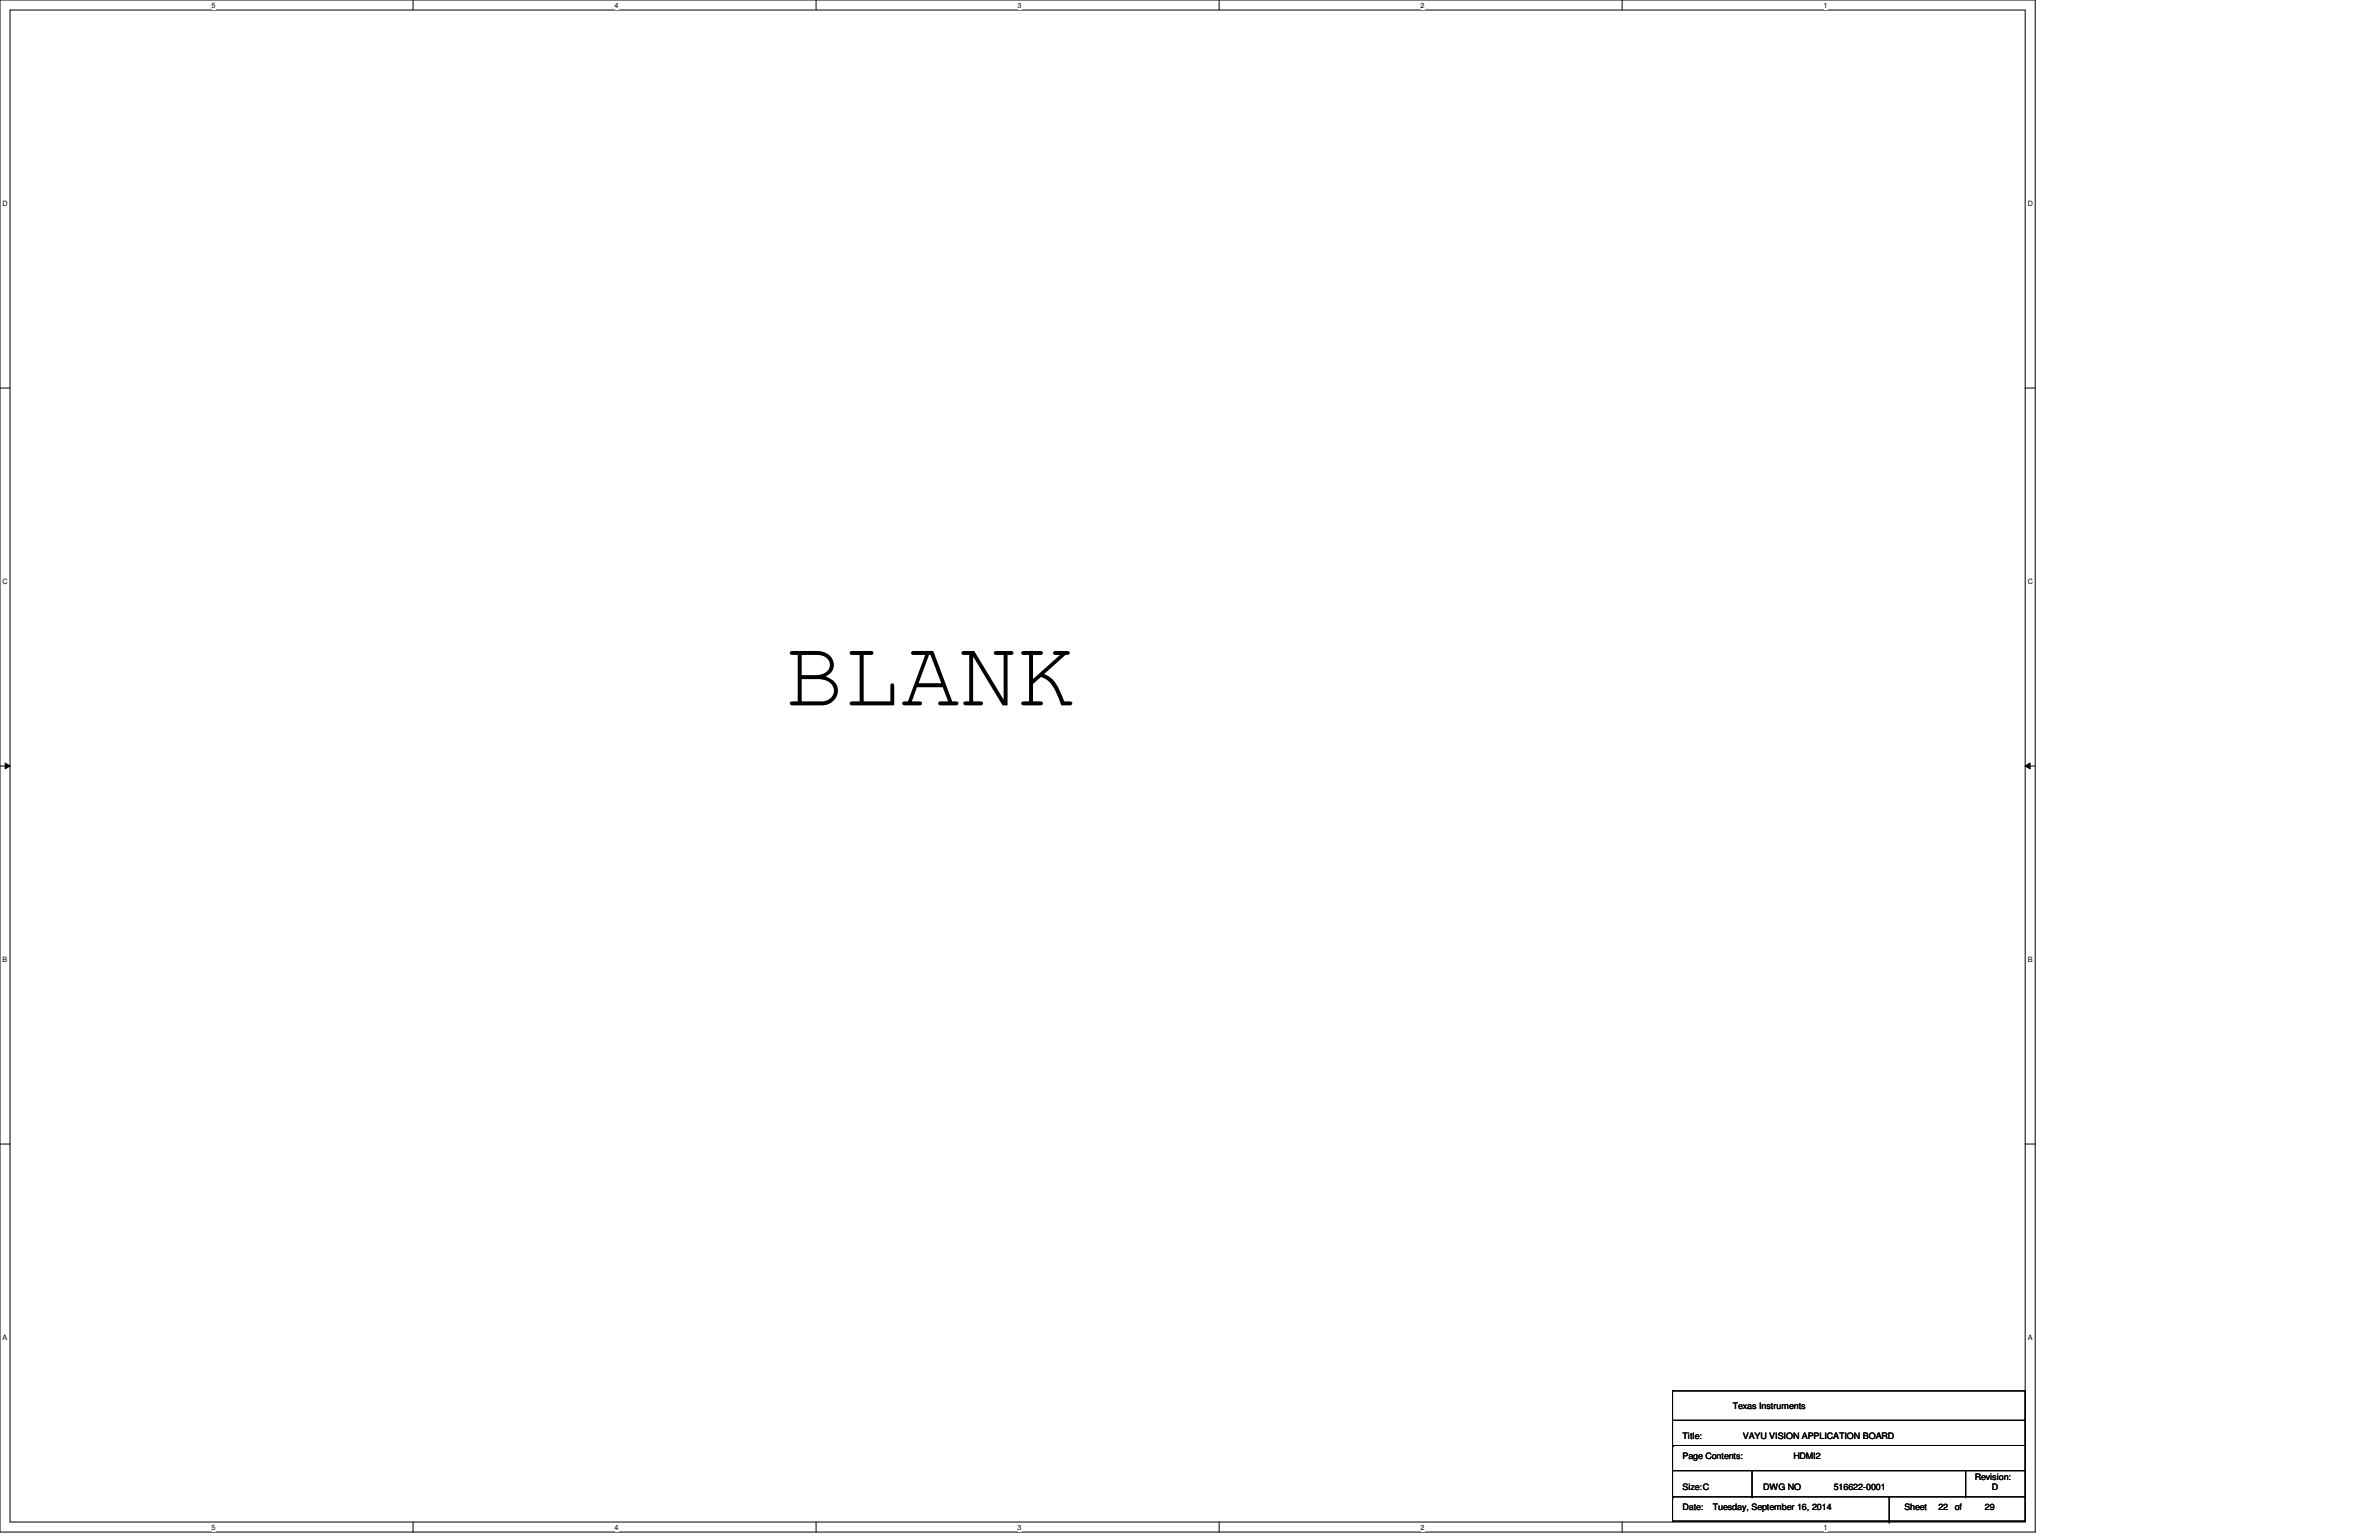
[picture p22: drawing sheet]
<svg xmlns="http://www.w3.org/2000/svg" width="432mm" height="279mm" viewBox="0 0 432 279" stroke-linecap="round" stroke-linejoin="round" font-family="sans-serif">
<defs><g id="words">
<text font-size="17.5" x="142.6" y="128">BLANK</text>
<g font-size="1.6">
<text x="314.5" y="255.7">Texas Instruments</text>
<text x="305.4" y="261.1">Title:</text>
<text x="316.4" y="261.1">VAYU VISION APPLICATION BOARD</text>
<text x="305.4" y="264.8">Page Contents:</text>
<text x="325.5" y="264.8">HDMI2</text>
<text x="358.4" y="268.4">Revision:</text>
<text x="305.4" y="270.3">Size:C</text>
<text x="305.4" y="273.9">Date:</text>
<text x="310.9" y="273.9">Tuesday, September 16, 2014</text>
<text x="320" y="270.3">DWG NO</text>
<text x="332.8" y="270.3">516622-0001</text>
<text x="345.7" y="273.9">Sheet</text>
<text x="351.8" y="273.9">22</text>
<text x="354.8" y="273.9">of</text>
<text x="360.3" y="273.9">29</text>
<text x="361.5" y="270.3">D</text>
</g>
<g font-size="1.3">
<text x="38.4" y="1.4">5</text>
<text x="111.5" y="1.4">4</text>
<text x="184.7" y="1.4">3</text>
<text x="257.9" y="1.4">2</text>
<text x="331" y="1.4">1</text>
<text x=".5" y="37.3">D</text>
<text x="368" y="37.3">D</text>
<text x=".5" y="105.9">C</text>
<text x="368" y="105.9">C</text>
<text x=".5" y="174.5">B</text>
<text x="368" y="174.5">B</text>
<text x=".5" y="243">A</text>
<text x="368" y="243">A</text>
<text x="38.4" y="277.5">5</text>
<text x="111.5" y="277.5">4</text>
<text x="184.7" y="277.5">3</text>
<text x="257.9" y="277.5">2</text>
<text x="331" y="277.5">1</text>
</g>
</g></defs>
<path d="M0 0h369.4v278h-369.4zM1.8 1.8h365.8v274.3h-365.8z" fill="none" stroke="#000" stroke-width=".18"/>
<g fill="#fff">
<path d="M38.4 .2h.7v1.5h-.7z"/>
<path d="M38.4 276.4h.7v1.4h-.7z"/>
</g>
<path d="M75 0v1.8M75 276.1v1.9" fill="none" stroke="#000" stroke-width=".18"/>
<g fill="#fff">
<path d="M111.5 .2h.8v1.5h-.8z"/>
<path d="M111.5 276.4h.8v1.4h-.8z"/>
</g>
<path d="M148.1 0v1.8M148.1 276.1v1.9" fill="none" stroke="#000" stroke-width=".18"/>
<g fill="#fff">
<path d="M184.7 .2h.7v1.5h-.7z"/>
<path d="M184.7 276.4h.7v1.4h-.7z"/>
</g>
<path d="M221.3 0v1.8M221.3 276.1v1.9" fill="none" stroke="#000" stroke-width=".18"/>
<g fill="#fff">
<path d="M257.9 .2h.7v1.5h-.7z"/>
<path d="M257.9 276.4h.7v1.4h-.7z"/>
</g>
<path d="M294.4 0v1.8M294.4 276.1v1.9" fill="none" stroke="#000" stroke-width=".18"/>
<g fill="#fff">
<path d="M331 .2h.7v1.5h-.7z"/>
<path d="M331 276.4h.7v1.4h-.7z"/>
<path d="M.5 36.1h.9v1.5h-.9z"/>
<path d="M368 36.1h1v1.5h-1z"/>
<path d="M.5 104.7h.9v1.5h-.9z"/>
<path d="M368 104.7h1v1.5h-1z"/>
</g>
<path d="M0 70.4h1.8M367.6 70.4h1.8" fill="none" stroke="#000" stroke-width=".18"/>
<g fill="#fff">
<path d="M.5 173.3h.8v1.5h-.8z"/>
<path d="M368 173.3h.9v1.5h-.9z"/>
</g>
<path d="M0 139h1.8M.9 138.4l.9 .6-.9 .5zM367.6 139l.9-.6v1.1zM367.6 139h1.8" fill="none" stroke="#000" stroke-width=".18"/>
<path d="M.9 138.4l.9 .6-.9 .5zM367.6 139l.9-.6v1.1z" fill="#000"/>
<g fill="#fff">
<path d="M.5 241.9h.8v1.4h-.8z"/>
<path d="M368 241.9h.9v1.4h-.9z"/>
</g>
<g fill="none" stroke="#000" stroke-width=".18">
<path d="M0 207.6h1.8M367.6 207.6h1.8M303.6 252.3h64v23.7h-64zM303.6 257.7h64M367.6 257.7h.1M303.6 266.8h.1M303.6 266.8h64M303.7 271.6h.1M303.7 262.3h.1M303.7 271.6h63.9M303.7 262.3h63.9M318 271.6h.1"/>
<path d="M318 266.8v4.8M342.9 276.1h.1M342.9 271.6v4.5M356.8 271.6h.1M356.8 266.8v4.8"/>
</g>
<use href="#words"/>
</svg>
